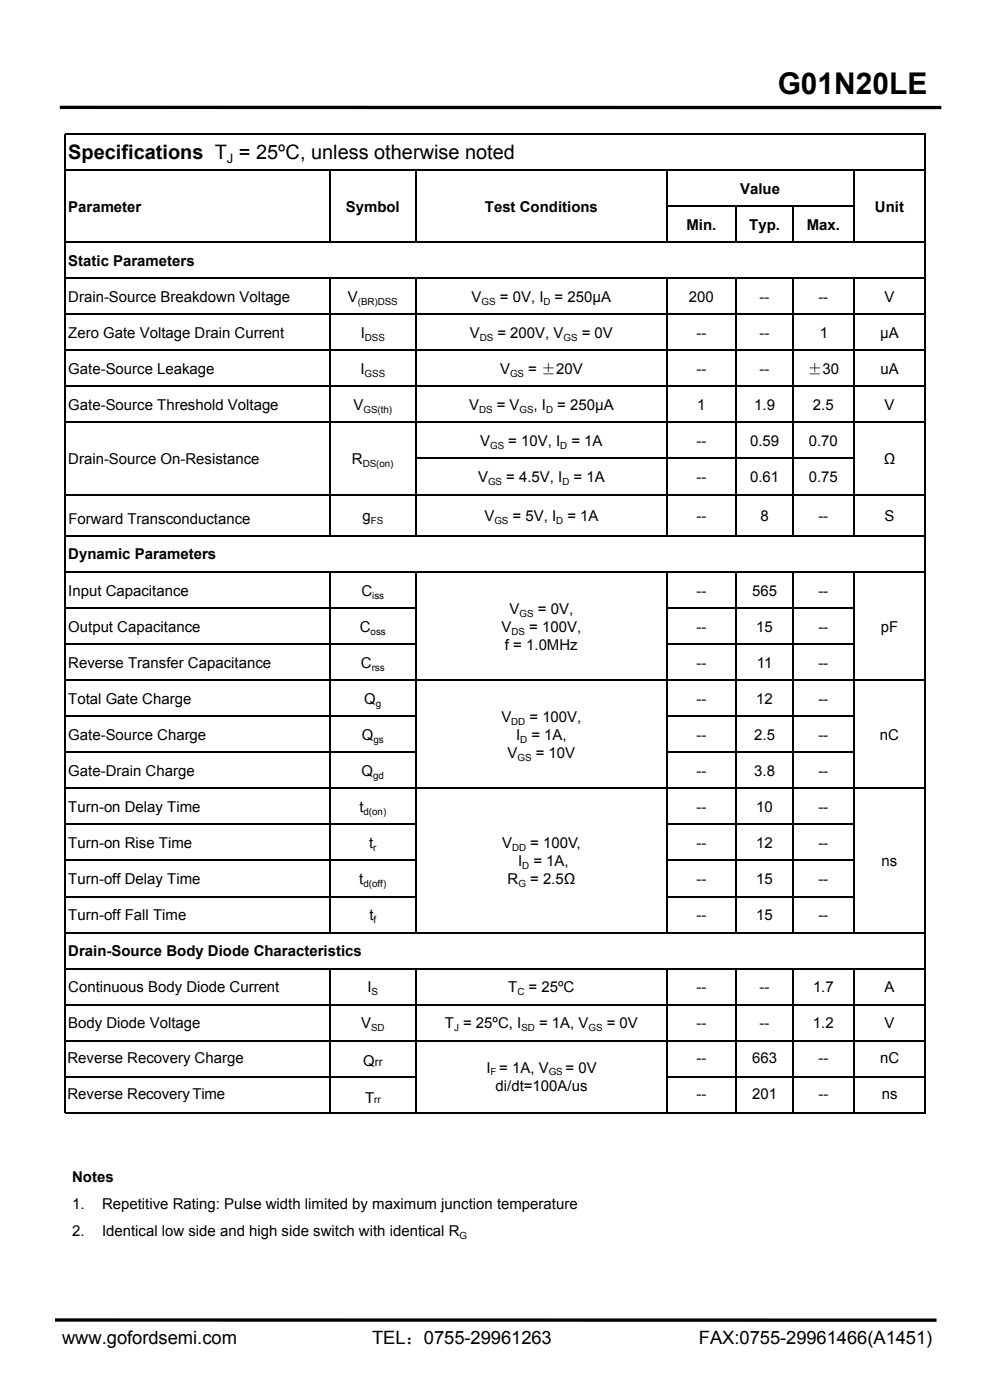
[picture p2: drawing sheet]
<svg xmlns="http://www.w3.org/2000/svg" width="210mm" height="297mm" viewBox="0 0 210 297" stroke-linecap="round" stroke-linejoin="round" font-family="sans-serif">
<defs><g id="words">
<text font-size="6.4" x="165" y="19.9">G01N20LE</text>
<text font-size="4.2" x="14.5" y="33.8">Specifications T = 25ºC, unless otherwise noted</text>
<g font-size="3.9">
<text x="13.2" y="285.2">www.gofordsemi.com</text>
<text x="78.9" y="285.2">TEL：0755-29961263</text>
<text x="148.2" y="285.2">FAX:0755-29961466(A1451)</text>
</g>
<g font-size="3.2">
<text x="157" y="41.1">Value</text>
<text x="14.5" y="44.9">Parameter</text>
<text x="73.3" y="44.9">Symbol</text>
<text x="102.8" y="44.9">Test Conditions</text>
<text x="185.6" y="44.9">Unit</text>
<text x="145.6" y="48.7">Min.</text>
<text x="158.9" y="48.7">Typ.</text>
<text x="171.1" y="48.7">Max.</text>
<text x="14.5" y="56.3">Static Parameters</text>
<text x="14.5" y="64">Drain-Source Breakdown Voltage</text>
<text x="73.8" y="64">V</text>
<text x="100" y="64">V</text>
<text x="106" y="64">= 0V, I</text>
<text x="117.6" y="64">= 250µA</text>
<text x="146.1" y="64">200</text>
<text x="161.1" y="64">--</text>
<text x="173.6" y="64">--</text>
<text x="187.6" y="64">V</text>
<text x="14.5" y="71.6">Zero Gate Voltage Drain Current</text>
<text x="76.5" y="71.6">I</text>
<text x="99.7" y="71.6">V</text>
<text x="105.5" y="71.6">= 200V, V</text>
<text x="123.4" y="71.6">= 0V</text>
<text x="147.7" y="71.6">--</text>
<text x="161.1" y="71.6">--</text>
<text x="173.9" y="71.6">1</text>
<text x="186.7" y="71.6">μA</text>
<text x="14.5" y="79.3">Gate-Source Leakage</text>
<text x="76.5" y="79.3">I</text>
<text x="106.1" y="79.3">V</text>
<text x="112.1" y="79.3">= ±20V</text>
<text x="147.7" y="79.3">--</text>
<text x="161.1" y="79.3">--</text>
<text x="171.3" y="79.3">±30</text>
<text x="186.7" y="79.3">uA</text>
<text x="14.5" y="86.9">Gate-Source Threshold Voltage</text>
<text x="75" y="86.9">V</text>
<text x="99.5" y="86.9">V</text>
<text x="105.4" y="86.9">= V</text>
<text x="113.2" y="86.9">, I</text>
<text x="118.2" y="86.9">= 250µA</text>
<text x="147.9" y="86.9">1</text>
<text x="160" y="86.9">1.9</text>
<text x="172.4" y="86.9">2.5</text>
<text x="187.6" y="86.9">V</text>
<text x="101.8" y="94.6">V</text>
<text x="107.8" y="94.6">= 10V, I</text>
<text x="121.2" y="94.6">= 1A</text>
<text x="147.7" y="94.6">--</text>
<text x="159.1" y="94.6">0.59</text>
<text x="171.6" y="94.6">0.70</text>
<text x="14.5" y="98.4">Drain-Source On-Resistance</text>
<text x="74.7" y="98.4">R</text>
<text x="187.5" y="98.4">Ω</text>
<text x="101.4" y="102.2">V</text>
<text x="107.4" y="102.2">= 4.5V, I</text>
<text x="121.7" y="102.2">= 1A</text>
<text x="147.7" y="102.2">--</text>
<text x="159.1" y="102.2">0.61</text>
<text x="171.6" y="102.2">0.75</text>
<text x="14.5" y="111.2">Forward Transconductance</text>
<text x="76.9" y="110.4">g</text>
<text x="102.7" y="110.4">V</text>
<text x="108.7" y="110.4">= 5V, I</text>
<text x="120.3" y="110.4">= 1A</text>
<text x="147.7" y="110.4">--</text>
<text x="161.3" y="110.4">8</text>
<text x="173.6" y="110.4">--</text>
<text x="187.6" y="110.4">S</text>
<text x="14.5" y="118.7">Dynamic Parameters</text>
<text x="14.5" y="126.3">Input Capacitance</text>
<text x="76.7" y="126.3">C</text>
<text x="108.1" y="130.2">V</text>
<text x="114.1" y="130.2">= 0V,</text>
<text x="147.7" y="126.3">--</text>
<text x="159.5" y="126.3">565</text>
<text x="173.6" y="126.3">--</text>
<text x="14.5" y="134">Output Capacitance</text>
<text x="76.3" y="134">C</text>
<text x="106.4" y="134">V</text>
<text x="107.1" y="137.8">f = 1.0MHz</text>
<text x="112.2" y="134">= 100V,</text>
<text x="147.7" y="134">--</text>
<text x="160.4" y="134">15</text>
<text x="173.6" y="134">--</text>
<text x="186.8" y="134">pF</text>
<text x="14.5" y="141.6">Reverse Transfer Capacitance</text>
<text x="76.5" y="141.6">C</text>
<text x="147.7" y="141.6">--</text>
<text x="160.5" y="141.6">11</text>
<text x="173.6" y="141.6">--</text>
<text x="14.5" y="149.3">Total Gate Charge</text>
<text x="77.3" y="149.3">Q</text>
<text x="147.7" y="149.3">--</text>
<text x="160.4" y="149.3">12</text>
<text x="173.6" y="149.3">--</text>
<text x="106.3" y="153.1">V</text>
<text x="112.3" y="153.1">= 100V,</text>
<text x="14.5" y="156.9">Gate-Source Charge</text>
<text x="76.7" y="156.9">Q</text>
<text x="107.7" y="160.7">V</text>
<text x="109.5" y="156.9">I</text>
<text x="112.7" y="156.9">= 1A,</text>
<text x="113.6" y="160.7">= 10V</text>
<text x="147.7" y="156.9">--</text>
<text x="160" y="156.9">2.5</text>
<text x="173.6" y="156.9">--</text>
<text x="186.6" y="156.9">nC</text>
<text x="14.5" y="164.6">Gate-Drain Charge</text>
<text x="76.7" y="164.6">Q</text>
<text x="147.7" y="164.6">--</text>
<text x="160" y="164.6">3.8</text>
<text x="173.6" y="164.6">--</text>
<text x="14.5" y="172.2">Turn-on Delay Time</text>
<text x="76.2" y="172.2">t</text>
<text x="147.7" y="172.2">--</text>
<text x="160.4" y="172.2">10</text>
<text x="173.6" y="172.2">--</text>
<text x="14.5" y="179.8">Turn-on Rise Time</text>
<text x="78.3" y="179.8">t</text>
<text x="106.5" y="179.9">V</text>
<text x="112.5" y="179.9">= 100V,</text>
<text x="147.7" y="179.8">--</text>
<text x="160.4" y="179.8">12</text>
<text x="173.6" y="179.8">--</text>
<text x="109.9" y="183.7">I</text>
<text x="113.1" y="183.7">= 1A,</text>
<text x="187" y="183.7">ns</text>
<text x="14.5" y="187.5">Turn-off Delay Time</text>
<text x="76.2" y="187.5">t</text>
<text x="107.7" y="187.5">R</text>
<text x="112.4" y="187.5">= 2.5Ω</text>
<text x="147.7" y="187.5">--</text>
<text x="160.4" y="187.5">15</text>
<text x="173.6" y="187.5">--</text>
<text x="14.5" y="195.1">Turn-off Fall Time</text>
<text x="78.3" y="195.1">t</text>
<text x="147.7" y="195.1">--</text>
<text x="160.4" y="195.1">15</text>
<text x="173.6" y="195.1">--</text>
<text x="14.5" y="202.8">Drain-Source Body Diode Characteristics</text>
<text x="14.5" y="210.4">Continuous Body Diode Current</text>
<text x="77.9" y="210.4">I</text>
<text x="107.8" y="210.4">T</text>
<text x="112.1" y="210.4">= 25ºC</text>
<text x="147.7" y="210.4">--</text>
<text x="161.1" y="210.4">--</text>
<text x="172.5" y="210.4">1.7</text>
<text x="187.6" y="210.4">A</text>
<text x="14.5" y="218.1">Body Diode Voltage</text>
<text x="76.6" y="218.1">V</text>
<text x="94.4" y="218.1">T = 25ºC, I</text>
<text x="114.3" y="218.1">= 1A, V</text>
<text x="128.7" y="218.1">= 0V</text>
<text x="147.7" y="218.1">--</text>
<text x="161.1" y="218.1">--</text>
<text x="172.4" y="218.1">1.2</text>
<text x="187.6" y="218.1">V</text>
<text x="14.3" y="225.5">Reverse Recovery Charge</text>
<text x="77" y="226.2">Q</text>
<text x="103.2" y="227.6">I = 1A, V</text>
<text x="120" y="227.6">= 0V</text>
<text x="147.8" y="225.5">--</text>
<text x="159.6" y="225.5">663</text>
<text x="173.6" y="225.5">--</text>
<text x="186.7" y="225.5">nC</text>
<text x="14.3" y="233.1">Reverse Recovery Time</text>
<text x="77.4" y="233.9">T</text>
<text x="105.1" y="231.4">di/dt=100A/us</text>
<text x="147.8" y="233.1">--</text>
<text x="159.6" y="233.1">201</text>
<text x="173.6" y="233.1">--</text>
<text x="187" y="233.1">ns</text>
<text x="15.3" y="250.8">Notes</text>
<text x="15.3" y="256.5">1.</text>
<text x="21.6" y="256.5">Repetitive Rating: Pulse width limited by maximum junction temperature</text>
<text x="15.3" y="262.2">2.</text>
<text x="21.6" y="262.2">Identical low side and high side switch with identical R</text>
</g>
<text font-size="2.8" x="48.1" y="34.6">J</text>
<text font-size="2.5" x="79.5" y="226.2">rr</text>
<g font-size="2.1">
<text x="75.9" y="64.6">(BR)DSS</text>
<text x="102.2" y="64.6">GS</text>
<text x="115.3" y="64.6">D</text>
<text x="77.4" y="72.3">DSS</text>
<text x="101.8" y="72.3">DS</text>
<text x="119.5" y="72.3">GS</text>
<text x="77.3" y="79.9">GSS</text>
<text x="108.2" y="79.9">GS</text>
<text x="77.1" y="87.5">GS(th)</text>
<text x="101.6" y="87.5">DS</text>
<text x="110.2" y="87.5">GS</text>
<text x="115.8" y="87.5">D</text>
<text x="104" y="95.2">GS</text>
<text x="118.8" y="95.2">D</text>
<text x="77" y="99">DS(on)</text>
<text x="103.5" y="102.8">GS</text>
<text x="119.3" y="102.8">D</text>
<text x="78.7" y="111.1">FS</text>
<text x="104.9" y="111.1">GS</text>
<text x="118" y="111.1">D</text>
<text x="78.9" y="127">iss</text>
<text x="110.2" y="130.8">GS</text>
<text x="78.6" y="134.6">oss</text>
<text x="108.5" y="134.6">DS</text>
<text x="78.8" y="142.2">rss</text>
<text x="79.7" y="149.9">g</text>
<text x="108.5" y="153.7">DD</text>
<text x="79.2" y="157.5">gs</text>
<text x="109.8" y="161.4">GS</text>
<text x="110.3" y="157.5">D</text>
<text x="79.2" y="165.2">gd</text>
<text x="77.1" y="172.8">d(on)</text>
<text x="79.2" y="180.5">r</text>
<text x="108.6" y="180.5">DD</text>
<text x="110.8" y="184.3">D</text>
<text x="77.1" y="188.1">d(off)</text>
<text x="110" y="188.1">G</text>
<text x="79.2" y="195.8">f</text>
<text x="78.8" y="211.1">S</text>
<text x="109.8" y="211.1">C</text>
<text x="78.7" y="218.7">SD</text>
<text x="96.3" y="218.7">J</text>
<text x="110.6" y="218.7">SD</text>
<text x="124.8" y="218.7">GS</text>
<text x="79.4" y="233.9">rr</text>
<text x="104.1" y="228.1">F</text>
<text x="116.4" y="228.1">GS</text>
<text x="97.5" y="262.9">G</text>
</g>
</g></defs>
<path d="M12.7 22.4l187 .1v.7l-187-.1zM11.7 279.7h186.9v.7h-186.9z" fill="#000"/>
<g fill="none" stroke="#000" stroke-width=".35">
<path d="M13.7 28.5h182.6v207.6h-182.6zM13.7 36.1h182.6M69.9 36.1v15.3M88.3 36.1v15.3M141.4 36.1v15.3M181.1 36.1v15.3M13.7 51.4h182.6M13.7 59h182.6M69.9 59v54.7M88.3 59v54.7M141.4 59v54.7M141.4 43.8h39.7"/>
<path d="M156.2 43.8v7.6M156.2 59v54.7M168.2 43.8v7.6M168.2 59v54.7M181.1 59v54.7M13.7 66.7h182.6M13.7 74.3h182.6M13.7 82h182.6M13.7 89.6h182.6M88.3 97.3h92.8M13.7 104.9h182.6M13.7 113.7h182.6"/>
<path d="M13.7 121.4h182.6M13.7 129h74.6M13.7 136.7h74.6M69.9 121.4v76.4M88.3 121.4v76.4M141.4 121.4v76.4M141.4 129h39.7M141.4 136.7h39.7M156.2 121.4v76.4M168.2 121.4v76.4M181.1 121.4v76.4M13.7 144.3h182.6"/>
<path d="M13.7 152h74.6M13.7 159.6h74.6M141.4 152h39.7M141.4 159.6h39.7M13.7 167.3h182.6M13.7 174.9h74.6M141.4 174.9h39.7M13.7 197.8h182.6M13.7 182.5h74.6M13.7 190.2h74.6M141.4 182.5h39.7M141.4 190.2h39.7"/>
<path d="M13.7 205.5h182.6M13.7 213.1h182.6M69.9 205.5v30.6M88.3 205.5v30.6M141.4 205.5v30.6M156.2 205.5v30.6M168.2 205.5v30.6M181.1 205.5v30.6M13.7 220.8h182.6M13.7 228.4h74.6M141.4 228.4h54.9"/>
</g>
<use href="#words"/>
</svg>
